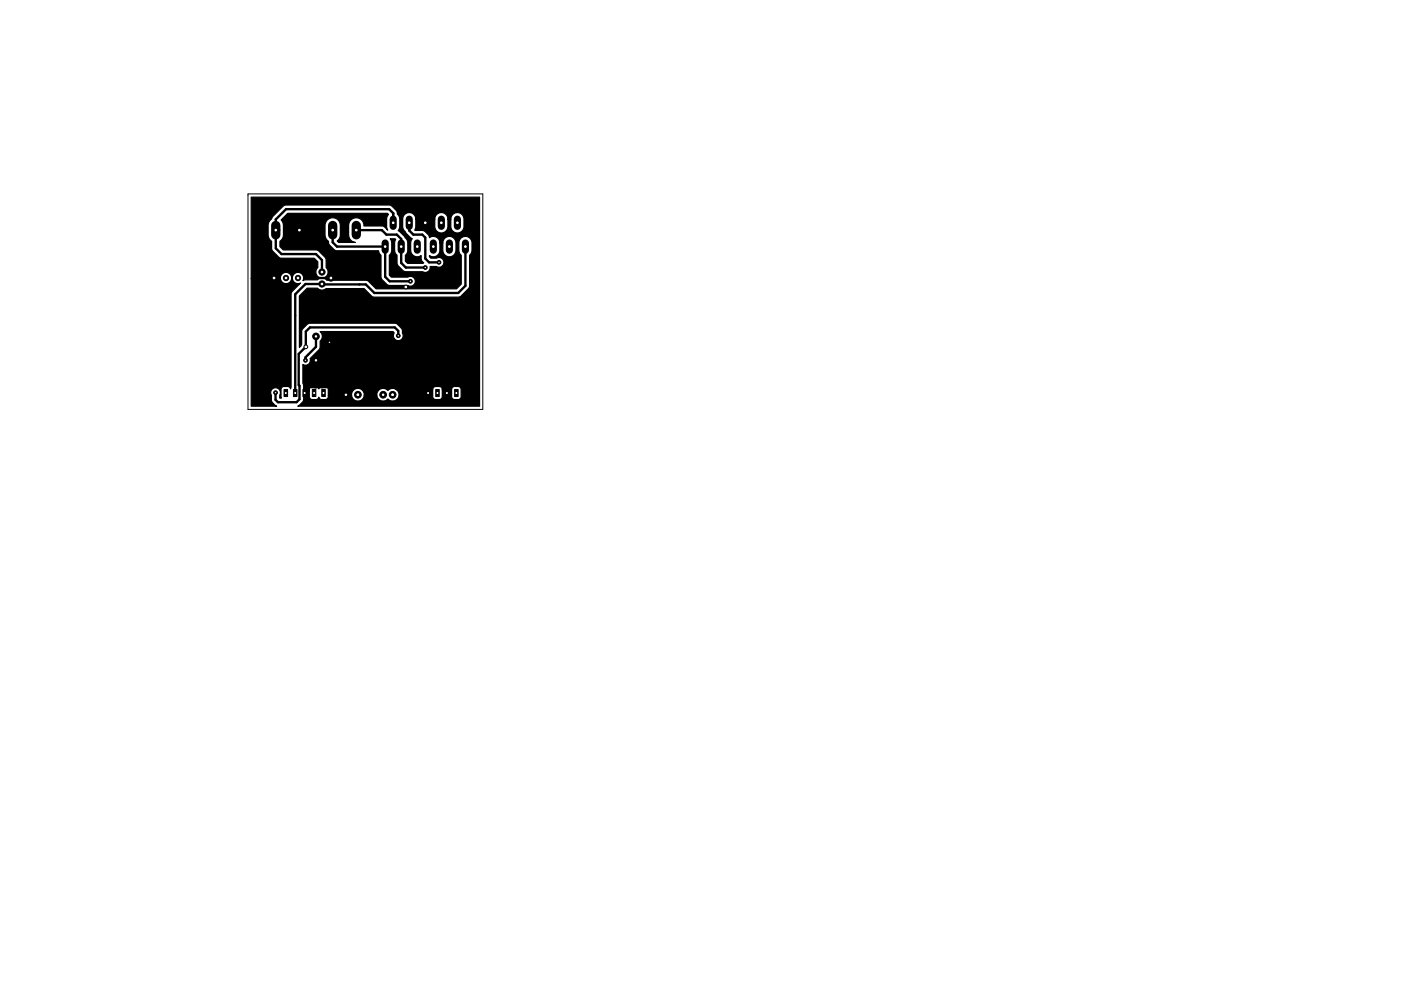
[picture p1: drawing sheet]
<svg xmlns="http://www.w3.org/2000/svg" width="297mm" height="210mm" viewBox="0 0 297 210" stroke-linecap="round" stroke-linejoin="round" font-family="sans-serif">
<path d="M52.6 41.1h49.8v45.8h-49.8z" fill="none" stroke="#000" stroke-width=".21"/>
<g fill="#000" stroke="#000" stroke-width=".21">
<path d="M60.2 82.6h.8v1.5h-.8zM62.2 82.6h.8v1.5h-.8zM64.2 82.6h.8v1.5h-.8zM66.2 82.6h.8v1.5h-.8zM68.2 82.6h.8v1.5h-.8zM90.4 82.6h.7v1.5h-.7zM92.4 82.6h.7v1.5h-.7zM94.4 82.6h.7v1.5h-.7zM96.4 82.6h.7v1.5h-.7z"/>
<circle cx="58.1" cy="59" r=".56"/>
<circle cx="60.6" cy="59" r=".56"/>
<circle cx="63.2" cy="59" r=".56"/>
<circle cx="68.3" cy="57.7" r=".66"/>
<circle cx="70.2" cy="59" r=".66"/>
<circle cx="87" cy="59.7" r=".4"/>
<circle cx="90.2" cy="56.8" r=".4"/>
<circle cx="93.1" cy="55.7" r=".4"/>
<circle cx="64.8" cy="76.4" r=".4"/>
<circle cx="64.8" cy="73.6" r=".4"/>
<circle cx="67" cy="71.4" r=".7"/>
<circle cx="67" cy="76.4" r=".7"/>
<circle cx="68.3" cy="60.3" r=".66"/>
<circle cx="69.8" cy="72.6" r=".4"/>
<circle cx="84.4" cy="71.2" r=".4"/>
<circle cx="86" cy="60.9" r=".4"/>
<circle cx="58.4" cy="83.3" r=".4"/>
<circle cx="73.3" cy="83.8" r=".71"/>
<circle cx="75.9" cy="83.8" r=".71"/>
<circle cx="81.2" cy="83.8" r=".71"/>
<circle cx="83.2" cy="83.8" r=".71"/>
</g>
<path d="M81.7 51.6v1.5M83.4 46.5v1.5M85.1 51.6v1.5M86.8 46.5v1.5M88.5 51.6v1.5M90.2 46.5v1.5M91.9 51.6v1.5M93.6 46.5v1.5M95.3 51.6v1.5M97 46.5v1.5M98.7 51.6v1.5" fill="none" stroke="#000" stroke-width="1.5"/>
<path d="M58.5 47.8v2M63.5 47.8v2M70.5 47.8v2M75.5 47.8v2" fill="none" stroke="#000" stroke-width="2"/>
<g fill="none" stroke="#000" stroke-width=".5">
<path d="M58.1 59v-2.2l.3-.4h6.4l.9 1v.6l1 1h11.7l1.9 1.9h5.7M58.5 48.8h.7M63.5 48.8h3.8l1 1v2.2l1.9 1.9v5.1M70.5 48.8v2.6l.9 .9h10.3v6.4l.9 1h4.4M75.5 48.8h5.5l.9 1h2.2l1 .9v5.1l.9 1h4.2M83.4 47.3v-2.1l-.9-.8h-21.9l-2.1 2.2v6.1l1.2 1.2h7.3l1.3 1.3v2.5M86.8 47.3v1.6l.8 .9h1.9l.7 .6v4.5l.8 .8h2.1M98.7 52.3v8.3l-1.5 1.6h-17.8l-1.8-1.9h-12.8l-2.2 2.1v21M66.7 71.7l.3-.3v2.2l-2.2 2.2v.6M69.8 72.6v2.6l-1.2 1.2h-1.6v1.3l1.3 1.3v3.1M84.4 71.2v-1l-.7-.7h-18l-.9 .8v3.3l-1.5 1.5v6.6l.2 .1v2.9l-.6 .6h-4l-.5-.5v-1.5M64.6 83.4v-.4l.8-.9h7.3l.6 .6v2l.6 .6h20.2l.7-.7v-1.2"/>
<path d="M67 82.1v.1M73.3 83.8h.4M83.2 83.8h.1M90.8 83.4v1.9"/>
</g>
<path d="M53.3 41.8h48.4v44.4h-38.6l1.2-1.2 .1-2.4h1.2v1.7l.4 .4 1.1 .1 .3-.2 .2-.3 .4 .4 1.1 .1a.71 .71 0 0 0 .5-.9h4.9l.1 .2a1.35 1.35 0 0 0 1.4 1 1.35 1.35 0 0 0 1.2-1.2h2.7v.2a1.35 1.35 0 0 0 2.3 .5 1.35 1.35 0 0 0 2.1 0 1.35 1.35 0 0 0-.3-2h7.7v1.5a.64 .64 0 0 0 .7 .7h.9l.4-.3 .1-1.9h1.9v1.5a.64 .64 0 0 0 .7 .7h.9l.4-.3 .1-1.9a.64 .64 0 0 0-.7-.6h-1l-.2 .3-.2 .3h-1.9a.64 .64 0 0 0-.7-.6h-1l-.2 .3-.2 .3h-7.7a1.33 1.33 0 0 0-1.8 .3 1.35 1.35 0 0 0-1.5-.4 1.35 1.35 0 0 0-.8 1.4h-2.7v-.3a1.35 1.35 0 0 0-1.4-1.2 1.35 1.35 0 0 0-1.3 1.5h-4.9v-1.3a.64 .64 0 0 0-.6-.6h-1l-.4 .5-.4-.5h-1a.64 .64 0 0 0-.6 .6h-1.2v-.9l-.2-.4v-4a1.03 1.03 0 0 0 1.2 0 1.03 1.03 0 0 0 .3-1.2l2-2 .2-.5v-1.2l.1-.2a1.34 1.34 0 0 0-.1-1.9h15.4l.3 .3a1.06 1.06 0 0 0 .7 1.7 1.06 1.06 0 0 0 1-1.6l-.1-1-.9-.9-.4-.2h-18.3l-.5 .2-1.1 1.2v3.1l-.5 .6v-10.9l1.6-1.7h2.2a1.28 1.28 0 0 0 1.8 .1h8.1l1.5 1.6 .7 .2h18.1l1.8-1.7 .2-.5 .1-6.6 .4-.8 .1-1.9a1.4 1.4 0 0 0-1.4-1.4 1.4 1.4 0 0 0-1.4 1.4v1.9l.5 .8v6.1l-1 1h-17.1l-1.5-1.6-.5-.2h-8.4l-.8-.5a1.29 1.29 0 0 0 1-.9 1.29 1.29 0 0 0-.4-1.3v-2l-1.8-1.7-7.2-.1-.7-.7v-1.1l.4-.5 .3-.5v-1.4a2.41 2.41 0 0 0-.5-2.1l1.4-1.4h21.1l.3 .2-.4 1v1.8l.2 .5-1.1-.8-3.9-.1v-.1a1.63 1.63 0 0 0-1.7-1.6 1.63 1.63 0 0 0-1.6 1.6l.1 2.6 .6 .8 .7 .2h-3.5l-.3-.3 .4-.4 .2-.5 .1-2.4a1.63 1.63 0 0 0-1.7-1.6 1.63 1.63 0 0 0-1.6 1.6l.1 2.6 .7 .8 .1 .7 1.1 1.1 .5 .2h8.9l.1 .4 .4 .6v4.5l.2 .6 1 1 .4 .2 4.1 .1a1.04 1.04 0 0 0 1.6-.9 1.04 1.04 0 0 0-1.6-.9h-3.5l-.5-.4v-4.2l.4-.6 .2-.5-.1-1.8-.3-.6h1.1l.1 .1-.2 .7v1.6l.1 .5 .4 .6v1.7l.2 .5 1.5 1.2h3.7a1.03 1.03 0 0 0 1.2 0 1.03 1.03 0 0 0 .4-1.1l1.4 .1a1.04 1.04 0 0 0 1.5-1 1.04 1.04 0 0 0-1.6-.8h-1.2l-.2-.3v-.3a1.4 1.4 0 0 0 2.2-1.1v-1.6h.6v1.9a1.4 1.4 0 0 0 1.5 1.1 1.4 1.4 0 0 0 1.3-1.4l-.1-1.8a1.4 1.4 0 0 0-1.5-1.1 1.4 1.4 0 0 0-1.2 1.3h-.6l-.1-.2a1.39 1.39 0 0 0-2.1-.9l-.2-.5-1-.9-2-.2 .3-.7v-1.6h4v1.5a1.4 1.4 0 0 0 1.4 1.4 1.4 1.4 0 0 0 1.4-1.4v-1.5h.6v1.8a1.4 1.4 0 0 0 1.5 1.1 1.4 1.4 0 0 0 1.3-1.4l-.1-1.8a1.4 1.4 0 0 0-1.5-1.1 1.4 1.4 0 0 0-1.2 1.4h-.6l-.1-.3a1.4 1.4 0 0 0-1.5-1.1 1.4 1.4 0 0 0-1.2 1.4h-4l-.1-.3a1.4 1.4 0 0 0-1.5-1.1 1.4 1.4 0 0 0-1.2 1.4l.1 2.1 .6 .9 1.3 1.1-.3 .7v2.1a1.39 1.39 0 0 0 2.2 .8v1l.5 .6-.2 .1h-3.2l-.5-.5v-1.2l.5-.8v-2.1l-.7-1.2-1.3-1.2 .3-.6v-2.1l-.5-.8-.1-.7-1.3-1.1-22.2-.1-.4 .1-2.4 2.3-.9 1.6v2.6l.2 .6 .5 .5v1.5l.1 .5 1.4 1.3 .4 .3h7.1l.8 .7v1.3a1.29 1.29 0 0 0-.4 1.3 1.29 1.29 0 0 0 1 .9l-.7 .4h-2.5l-.6 .2a1.2 1.2 0 0 0-.8-1.8 1.2 1.2 0 0 0-1.4 1.4 1.2 1.2 0 0 0 1.7 .9l-1.7 1.7-.3 .5v20l-.1 .2-.4-.5h-1a.64 .64 0 0 0-.6 .6l.1 1.9h-.4v-.7a1.04 1.04 0 0 0-.9-1.5 1.04 1.04 0 0 0-.9 1.5l.1 1.4 1.1 1h-5.4v-27.1h6.1a1.2 1.2 0 0 0 1.9 .9 1.2 1.2 0 0 0 0-2 1.2 1.2 0 0 0-1.8 .9l-.1 .2h-6.1z" fill="#000" stroke="#000" stroke-width=".25"/>
<g fill="#fff" stroke="#fff" stroke-width=".21">
<circle cx="69.9" cy="72.6" r=".05"/>
<circle cx="86" cy="60.9" r=".17"/>
<circle cx="64.8" cy="76.4" r=".05"/>
<circle cx="64.8" cy="73.6" r=".18"/>
<circle cx="84.4" cy="71.2" r=".05"/>
<circle cx="58.4" cy="83.3" r=".05"/>
<circle cx="90.2" cy="56.8" r=".05"/>
<circle cx="87" cy="59.7" r=".05"/>
<circle cx="93.1" cy="55.7" r=".05"/>
<circle cx="63.2" cy="59" r=".17"/>
<circle cx="60.6" cy="59" r=".17"/>
<circle cx="58.1" cy="59" r=".17"/>
<circle cx="81.7" cy="52.3" r=".17"/>
<circle cx="83.4" cy="47.3" r=".17"/>
<circle cx="85.1" cy="52.3" r=".17"/>
<circle cx="86.8" cy="47.3" r=".17"/>
<circle cx="88.5" cy="52.3" r=".17"/>
<circle cx="90.2" cy="47.3" r=".17"/>
<circle cx="91.9" cy="52.3" r=".17"/>
<circle cx="93.6" cy="47.3" r=".17"/>
<circle cx="95.3" cy="52.3" r=".17"/>
<circle cx="97" cy="47.3" r=".17"/>
<circle cx="98.7" cy="52.3" r=".17"/>
<circle cx="75.5" cy="48.8" r=".17"/>
<circle cx="70.5" cy="48.8" r=".17"/>
<circle cx="58.5" cy="48.8" r=".17"/>
<circle cx="63.5" cy="48.8" r=".17"/>
<circle cx="62.6" cy="83.4" r=".1"/>
<circle cx="64.6" cy="83.4" r=".1"/>
<circle cx="60.6" cy="83.4" r=".1"/>
<circle cx="66.6" cy="83.4" r=".1"/>
<circle cx="68.6" cy="83.4" r=".1"/>
<circle cx="92.8" cy="83.4" r=".1"/>
<circle cx="94.8" cy="83.4" r=".1"/>
<circle cx="90.8" cy="83.4" r=".1"/>
<circle cx="96.8" cy="83.4" r=".1"/>
<circle cx="81.2" cy="83.8" r=".15"/>
<circle cx="83.2" cy="83.8" r=".17"/>
<circle cx="83.2" cy="83.8" r=".15"/>
<circle cx="68.3" cy="57.7" r=".17"/>
<circle cx="68.3" cy="60.3" r=".17"/>
<circle cx="70.2" cy="59" r=".17"/>
<circle cx="67" cy="71.4" r=".15"/>
<circle cx="67" cy="76.4" r=".15"/>
<circle cx="73.3" cy="83.8" r=".15"/>
<circle cx="75.9" cy="83.8" r=".17"/>
<circle cx="75.9" cy="83.8" r=".15"/>
</g>
</svg>
